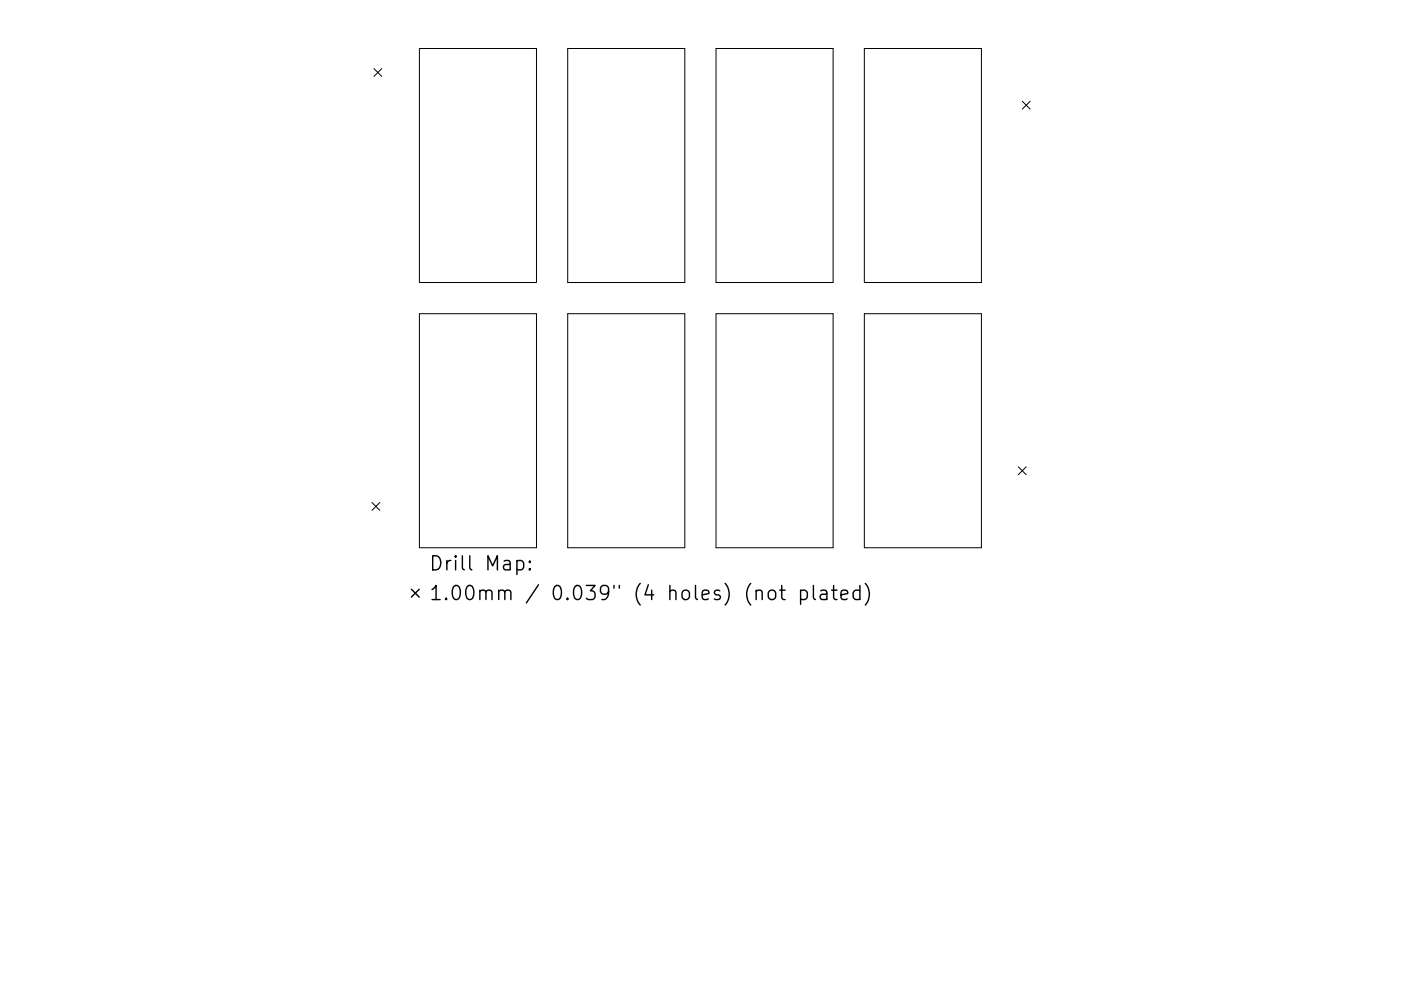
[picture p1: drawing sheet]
<svg xmlns="http://www.w3.org/2000/svg" width="297mm" height="210mm" viewBox="0 0 297 210" stroke-linecap="round" stroke-linejoin="round" font-family="sans-serif">
<defs><g id="words">
<g font-size="4.2">
<text x="90.9" y="121.1">Drill Map:</text>
<text x="90.9" y="127.4">1.00mm / 0.039&quot; (4 holes) (not plated)</text>
</g>
</g></defs>
<g fill="none" stroke="#000" stroke-width=".21">
<path d="M79.3 14.6l1.6 1.6M80.9 14.6l-1.6 1.6M88.9 10.3h24.8v49.6h-24.8zM120.4 10.3h24.8v49.6h-24.8zM151.8 10.3h24.8v49.6h-24.8zM183.3 10.3h24.8v49.6h-24.8zM216.8 21.5l1.6 1.6M218.4 21.5l-1.6 1.6M88.9 66.6h24.8v49.6h-24.8zM120.4 66.6h24.8v49.6h-24.8zM151.8 66.6h24.8v49.6h-24.8zM183.3 66.6h24.8v49.6h-24.8z"/>
<path d="M215.9 99l1.7 1.7M217.6 99l-1.7 1.7M78.9 106.6l1.6 1.7M80.5 106.6l-1.6 1.7"/>
</g>
<g fill="none" stroke="#000" stroke-width=".3">
<path d="M109.6 119.1l.9-.2 .5 .6v.8l-.3 .5-.2 .1-.9-.1M112.3 119.1l.2 .1-.2 .1-.1-.1 .1-.1v.2M87.2 125l1.7 1.7M88.9 125l-1.7 1.7M112.3 120.6l.2 .2-.2 .1-.1-.1 .1-.2v.3M163 125.5a.81 .81 0 0 1 .8-.3 .81 .81 0 0 1 .7 .6v.8a.81 .81 0 0 1-.8 .6 .81 .81 0 0 1-.8-.6v-.8zM165.3 125.2h1.2M165.7 124.2v2.6l.2 .3 .6 .1M169.7 125.4l.9-.2 .6 .6v.8l-.3 .5-.3 .1-.9-.1M169.7 125.2v3M172.5 124.2v2.6l.4 .4M174 125.4l.3-.2 .9 .2 .1 .2v1.6"/>
<path d="M175.3 125.9l-1 .2a.59 .59 0 0 0-.4 .5 .59 .59 0 0 0 .4 .6l1-.1M176.3 125.2h1.2M176.7 124.2v2.6l.2 .3 .6 .1M178.3 126.2l1.4-.3-.1-.5-.9-.2-.4 .4v1.2l.2 .3 .2 .1 .9-.1M182.3 125.4l-.8-.2-.6 .6v.8l.3 .5 .3 .1 .8-.1M182.3 124.2v3M183.5 123.8a3.4 3.4 0 0 1 0 4.6"/>
</g>
<use href="#words"/>
</svg>
